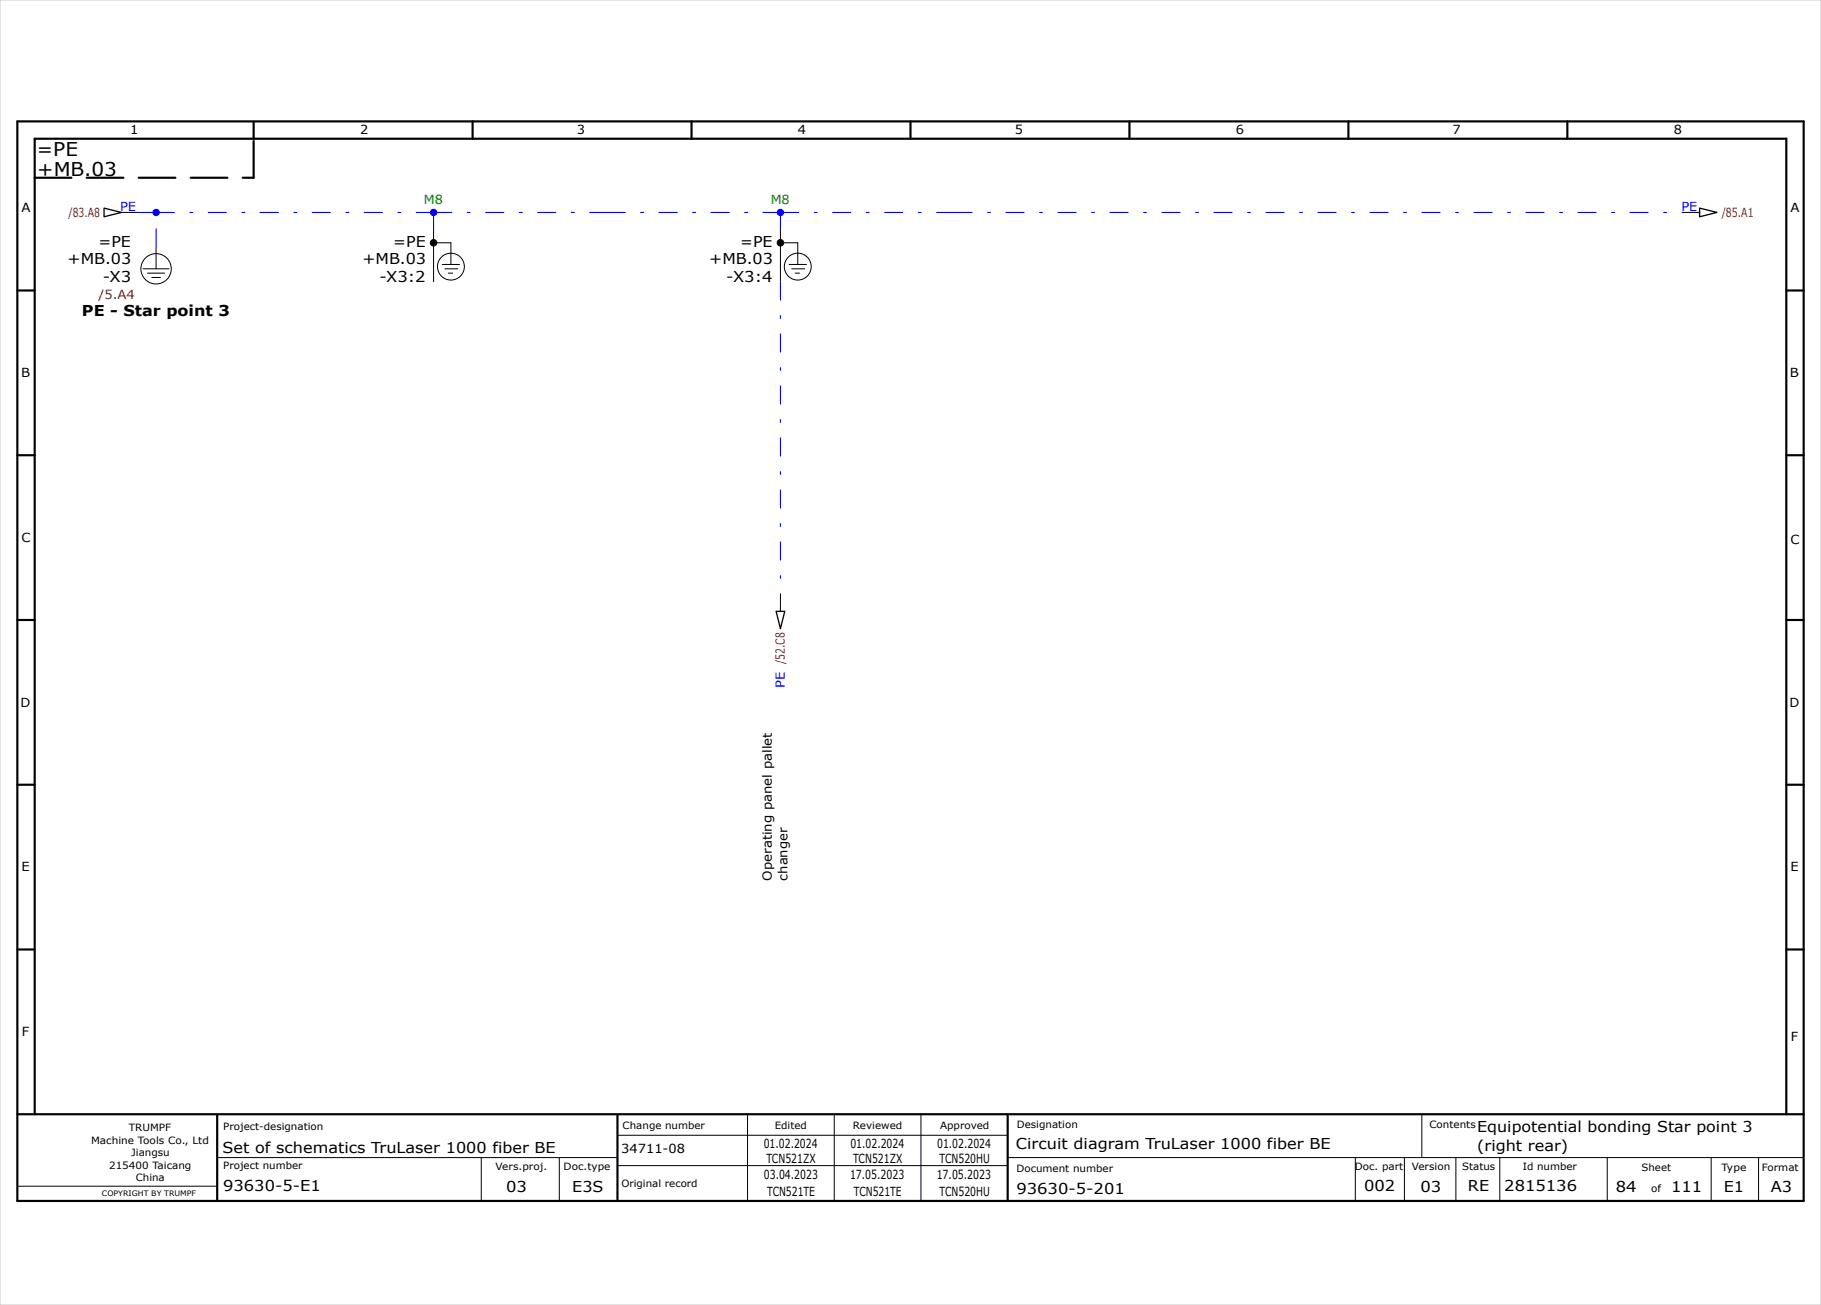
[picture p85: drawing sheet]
<svg xmlns="http://www.w3.org/2000/svg" width="420mm" height="301mm" viewBox="0 0 420 301" stroke-linecap="round" stroke-linejoin="round" font-family="sans-serif">
<defs><g id="words">
<g font-size="4.4">
<text x="8.5" y="36">=PE</text>
<text x="8.6" y="40.5">+MB.03</text>
</g>
<g font-size="3.5">
<text x="22.7" y="57">=PE</text>
<text x="90.7" y="57">=PE</text>
<text x="170.7" y="57">=PE</text>
<text x="15.6" y="61">+MB.03</text>
<text x="23.7" y="65">-X3</text>
<text x="83.6" y="61">+MB.03</text>
<text x="87.5" y="65">-X3:2</text>
<text x="163.6" y="61">+MB.03</text>
<text x="167.5" y="65">-X3:4</text>
<text x="18.9" y="73">PE - Star point 3</text>
<text x="340.7" y="261">Equipotential bonding Star point 3</text>
<text x="51.3" y="266">Set of schematics TruLaser 1000 fiber BE</text>
<text x="234.3" y="265">Circuit diagram TruLaser 1000 fiber BE</text>
<text x="340.7" y="265.5">(right rear)</text>
<text x="51.5" y="274.7">93630-5-E1</text>
<text x="116.8" y="274.9">03</text>
<text x="132" y="274.9">E3S</text>
<text x="234.4" y="275.3">93630-5-201</text>
<text x="314.6" y="274.8">002</text>
<text x="327.6" y="274.9">03</text>
<text x="338.6" y="274.8">RE</text>
<text x="346.9" y="274.7">2815136</text>
<text x="372.7" y="275">84</text>
<text x="385.4" y="275">111</text>
<text x="397.6" y="275">E1</text>
<text x="408.4" y="275">A3</text>
</g>
<g font-size="2.9">
<text x="30" y="31">1</text>
<text x="83" y="31">2</text>
<text x="133.1" y="31">3</text>
<text x="184.1" y="31">4</text>
<text x="234.1" y="31">5</text>
<text x="285" y="31">6</text>
<text x="335" y="31">7</text>
<text x="386" y="31">8</text>
<text x="5" y="49">A</text>
<text x="413" y="49">A</text>
<text x="4.8" y="87">B</text>
<text x="412.8" y="87">B</text>
<text x="5" y="125">C</text>
<text x="413" y="125.5">C</text>
<text x="4.8" y="163">D</text>
<text x="412.7" y="163">D</text>
<text x="5" y="201">E</text>
<text x="178" y="203.1" transform="rotate(-90 178 203.1)">Operating panel pallet</text>
<text x="181.6" y="203.1" transform="rotate(-90 181.6 203.1)">changer</text>
<text x="413" y="201">E</text>
<text x="5.1" y="239">F</text>
<text x="413" y="240">F</text>
<text x="143.3" y="266">34711-08</text>
<text x="176.1" y="264.9">01.02.2024</text>
<text x="176.8" y="268.4">TCN521ZX</text>
<text x="196.1" y="264.9">01.02.2024</text>
<text x="196.8" y="268.4">TCN521ZX</text>
<text x="216.1" y="264.9">01.02.2024</text>
<text x="216.7" y="268.4">TCN520HU</text>
<text x="176.2" y="271.9">03.04.2023</text>
<text x="176.9" y="275.9">TCN521TE</text>
<text x="196" y="271.9">17.05.2023</text>
<text x="196.9" y="275.9">TCN521TE</text>
<text x="216" y="271.9">17.05.2023</text>
<text x="216.7" y="275.9">TCN520HU</text>
</g>
<g font-size="2.9" fill="#008000">
<text x="97.8" y="47">M8</text>
<text x="177.7" y="47">M8</text>
</g>
<g font-size="2.9" fill="#b60000">
<text x="15.8" y="50">/83.A8</text>
<text x="397.1" y="50">/85.A1</text>
<text x="22.7" y="68.9">/5.A4</text>
</g>
<g font-size="2.9" fill="#00f">
<text x="27.7" y="48.6">PE</text>
<text x="387.8" y="48.6">PE</text>
<text x="181" y="158.6" transform="rotate(-90 181 158.6)">PE /52.C8</text>
</g>
<g font-size="2.3">
<text x="21" y="263.8">Machine Tools Co., Ltd</text>
<text x="29.7" y="260.8">TRUMPF</text>
<text x="51.5" y="260.7">Project-designation</text>
<text x="143.6" y="260.4">Change number</text>
<text x="178.7" y="260.4">Edited</text>
<text x="196.7" y="260.4">Reviewed</text>
<text x="216.8" y="260.4">Approved</text>
<text x="234.5" y="260.2">Designation</text>
<text x="329.7" y="260.1">Contents</text>
<text x="25.2" y="269.6">215400 Taicang</text>
<text x="30.3" y="266.7">Jiangsu</text>
<text x="51.5" y="269.7">Project number</text>
<text x="114.3" y="269.9">Vers.proj.</text>
<text x="130" y="269.9">Doc.type</text>
<text x="312.5" y="269.8">Doc. part</text>
<text x="325.6" y="269.9">Version</text>
<text x="337.3" y="269.8">Status</text>
<text x="351.2" y="269.8">Id number</text>
<text x="406.4" y="270">Format</text>
<text x="31.3" y="272.5">China</text>
<text x="143.3" y="273.9">Original record</text>
<text x="234.4" y="270.3">Document number</text>
<text x="378.6" y="270">Sheet</text>
<text x="380.8" y="275">of</text>
<text x="397" y="270">Type</text>
</g>
<text font-size="1.7" x="23.5" y="275.8">COPYRIGHT BY TRUMPF</text>
</g></defs>
<g fill="none" stroke="#000" stroke-width=".5">
<path d="M4 28h412v249h-412zM58.5 28.2v3.8M109 28v4M159.5 28v4M210 28v4M260.5 28v4M311 28v4M361.5 28v4M4 67h4M412 67h4M4 105h4M412 105h4"/>
<path d="M4 143h4M412 143h4M4 181h4M412 181h4M4 219h4M412 219h4M4 257h412M8 257v-225h404v225M50.1 257.1v19.8M142.4 257.2v19.8M232.4 257.1v19.7"/>
</g>
<g fill="none" stroke="#000" stroke-width=".23">
<path d="M28 49h4M36 57v5M100 56h4v5M100 53v12M180 56h4v5M180 53v12M388 49h4M33 62h6M34 63h4M35 64h2M102 61h4M102.6 62h3"/>
<path d="M103.4 63h1M182 61h4M182.6 62h3M183.4 63h1M180 137v4M172.4 256.9v20M192.4 256.9v20M212.4 256.9v20M327.9 256.9v10M4.1 273.6h45.7M50.1 267h92.2M111 267v10"/>
<path d="M129 267v10M142.4 261.9h90M142.4 268.9h90M232.5 267h183.5M312.6 267v10M323.9 267.1v10M335.8 267.1v10M345.9 267v10.1M370.7 267v9.8M394.7 267.1v10M405.6 267v10"/>
<circle cx="36" cy="62" r="3.5"/>
<circle cx="104" cy="61.5" r="3.1"/>
<circle cx="184" cy="61.5" r="3.1"/>
</g>
<path d="M8 41h50.5M58.5 41v-8.8" fill="none" stroke="#000" stroke-width=".5" stroke-dasharray="8.5 3.5"/>
<path d="M0 0h420v301h-420z" fill="none" stroke="#c9c9c9" stroke-width=".23"/>
<path d="M36 57v-8M36 49h24M36 49h-4M60 49h40M100 49v4M100 49h40M140 49h40M180 53v-4M180 49h40M220 49h168M180 65v72" fill="none" stroke="#00f" stroke-width=".23" stroke-dasharray="4.2 3.5 .7 3.5"/>
<g fill="#000" stroke="#000" stroke-width=".23">
<circle cx="100" cy="56" r=".75"/>
<circle cx="180" cy="56" r=".75"/>
</g>
<path d="M24 48l4 1-4 1zM392 48l4 1-4 1zM179 141h2l-1 4z" fill="none" stroke="#000" stroke-width=".3"/>
<g fill="#00f">
<circle cx="36" cy="49" r=".85"/>
<circle cx="100" cy="49" r=".85"/>
<circle cx="180" cy="49" r=".85"/>
</g>
<use href="#words"/>
</svg>
